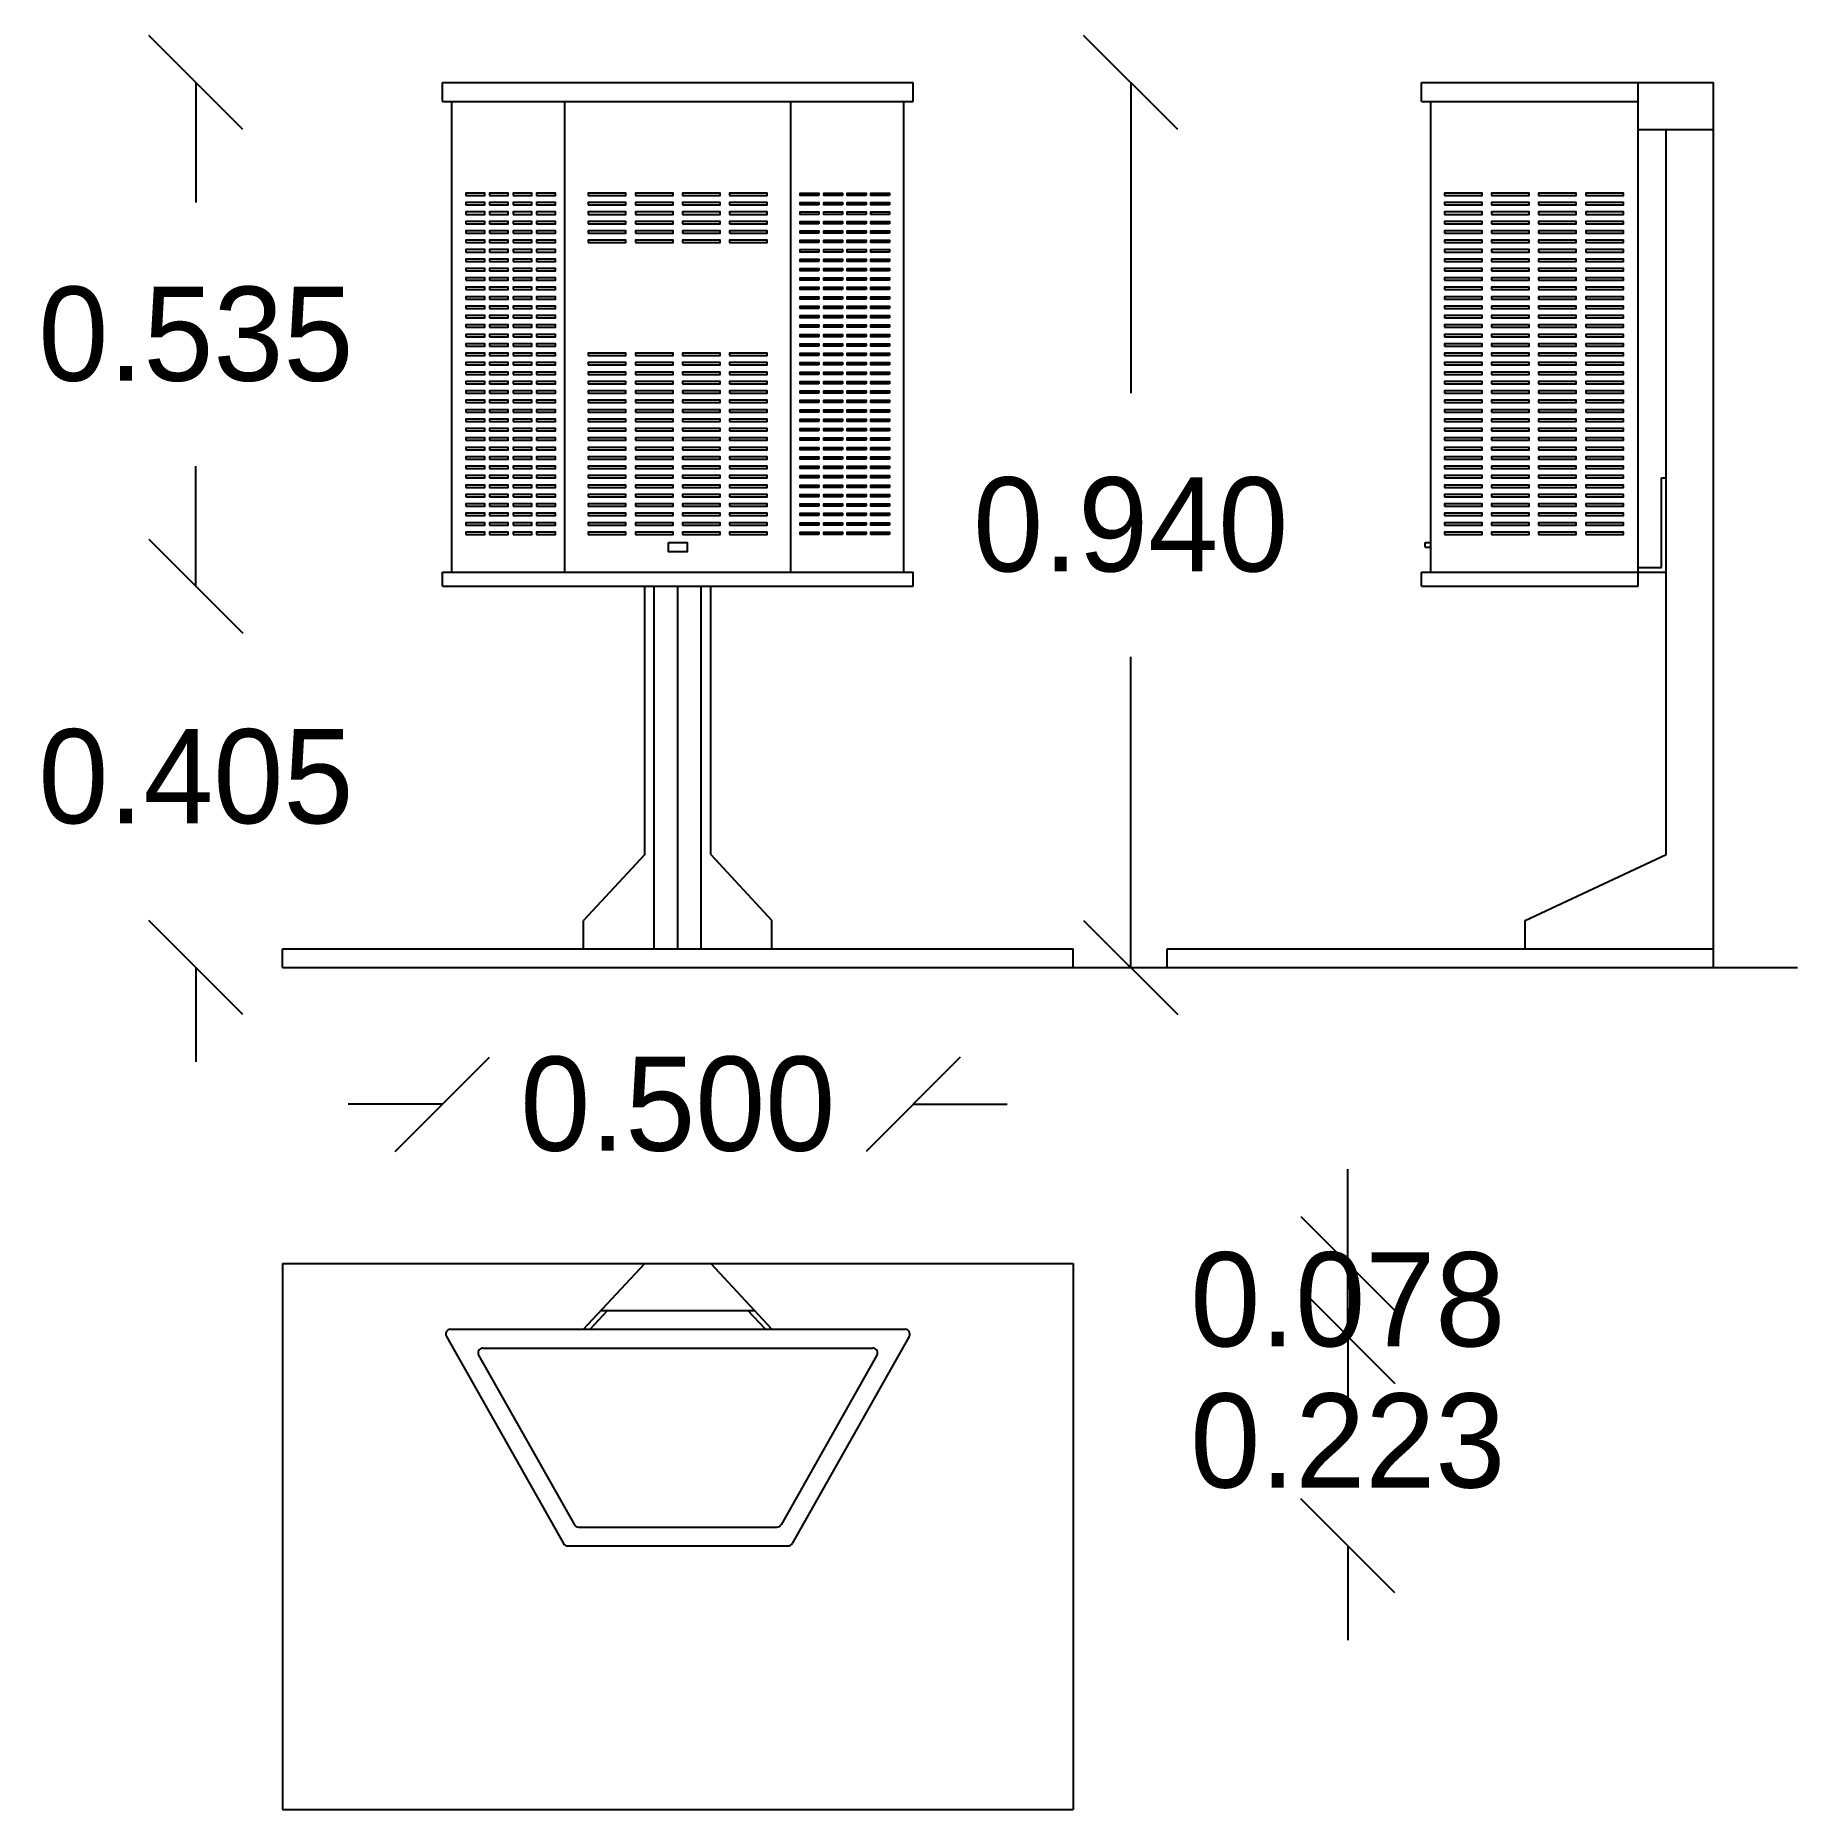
# Model space of a CAD drawing. Extents: x 35.3 to 37.17, y 1.5 to 3.39.
import ezdxf

# ---------------------------------------------------------------- set-up
doc = ezdxf.new("R2010")
doc.units = 0
doc.header["$LTSCALE"] = 0.1
doc.header["$MEASUREMENT"] = 0
doc.layers.get('0').update_dxf_attribs({"linetype": 'CONTINUOUS'})
doc.layers.get('DEFPOINTS').update_dxf_attribs({"linetype": 'CONTINUOUS'})
doc.dimstyles.get("Standard").update_dxf_attribs({"dimtxt": 0.18, "dimasz": 0.18, "dimexe": 0.18, "dimexo": 0.0625, "dimgap": 0.09, "dimtad": 0, "dimtih": 1, "dimtoh": 1, "dimdec": 4, "dimzin": 0, "dimdsep": 46, "dimtxsty": 'Standard', "dimcen": 0.09, "dimadec": 0, "dimazin": 0, "dimtfac": 1, "dimtdec": 4, "dimtofl": 0, "dimtmove": 0, "dimatfit": 3, "dimfxl": 0, "dimtolj": 1, "dimtzin": 0, "dimarcsym": 0})

msp = doc.modelspace()

# ---------------------------------------------------------------- blocks, each defined once
blk = doc.blocks.new('_OBLIQUE')
at = {"color": 0, "linetype": 'ByBlock'}
blk.add_line((-0.5, -0.5), (0.5, 0.5), dxfattribs=at)
blk = doc.blocks.new('*D6')
at = {"color": 0, "linetype": 'ByBlock'}
for p, q in [((36.6946, 2.0035), (36.6946, 2.1035)), ((36.6946, 1.781), (36.6946, 1.681))]:
    blk.add_line(p, q, dxfattribs=at)
at = {"layer": 'DEFPOINTS', "color": 0, "linetype": 'ByBlock'}
for p in [(36.2287, 2.0035), (36.1, 1.781), (36.6946, 1.781)]:
    blk.add_point(p, dxfattribs=at)
at = {"color": 0, "linetype": 'ByBlock', "xscale": 0.1, "yscale": 0.1, "zscale": 0.1}
for p, rotation in [((36.6946, 2.0035), 270), ((36.6946, 1.781), 90)]:
    blk.add_blockref('_OBLIQUE', p, dxfattribs=dict(at, rotation=rotation))
at = {"color": 0, "linetype": 'ByBlock', "insert": (36.6946, 1.8922), "char_height": 0.1, "attachment_point": 5}
blk.add_mtext('\\A1;0.223', dxfattribs=at)
blk = doc.blocks.new('*D2')
at = {"color": 0, "linetype": 'ByBlock'}
for p, q in [((35.4711, 3.3353), (35.4711, 3.2078)), ((35.4711, 2.8003), (35.4711, 2.9278))]:
    blk.add_line(p, q, dxfattribs=at)
at = {"layer": 'DEFPOINTS', "color": 0, "linetype": 'ByBlock'}
for p in [(35.7329, 3.3353), (35.4711, 2.8003), (35.7329, 2.8003)]:
    blk.add_point(p, dxfattribs=at)
at = {"color": 0, "linetype": 'ByBlock', "xscale": 0.1, "yscale": 0.1, "zscale": 0.1}
for p, rotation in [((35.4711, 3.3353), 90), ((35.4711, 2.8003), 270)]:
    blk.add_blockref('_OBLIQUE', p, dxfattribs=dict(at, rotation=rotation))
at = {"color": 0, "linetype": 'ByBlock', "insert": (35.4711, 3.0678), "char_height": 0.1, "attachment_point": 5}
blk.add_mtext('\\A1;0.535', dxfattribs=at)
blk = doc.blocks.new('*D1')
at = {"color": 0, "linetype": 'ByBlock'}
for p, q in [((36.464, 3.3353), (36.464, 3.0053)), ((36.464, 2.3953), (36.464, 2.7253))]:
    blk.add_line(p, q, dxfattribs=at)
at = {"layer": 'DEFPOINTS', "color": 0, "linetype": 'ByBlock'}
for p in [(36.2329, 3.3353), (36.4029, 2.3953), (36.464, 2.3953)]:
    blk.add_point(p, dxfattribs=at)
at = {"color": 0, "linetype": 'ByBlock', "xscale": 0.1, "yscale": 0.1, "zscale": 0.1}
for p, rotation in [((36.464, 3.3353), 90), ((36.464, 2.3953), 270)]:
    blk.add_blockref('_OBLIQUE', p, dxfattribs=dict(at, rotation=rotation))
at = {"color": 0, "linetype": 'ByBlock', "insert": (36.464, 2.8653), "char_height": 0.1, "attachment_point": 5}
blk.add_mtext('\\A1;0.940', dxfattribs=at)
blk = doc.blocks.new('*D4')
at = {"color": 0, "linetype": 'ByBlock'}
for p, q in [((35.7329, 2.25), (35.6329, 2.25)), ((36.2329, 2.25), (36.3329, 2.25))]:
    blk.add_line(p, q, dxfattribs=at)
at = {"layer": 'DEFPOINTS', "color": 0, "linetype": 'ByBlock'}
for p in [(35.7329, 2.8003), (36.2329, 2.8003), (36.2329, 2.25)]:
    blk.add_point(p, dxfattribs=at)
at = {"color": 0, "linetype": 'ByBlock', "xscale": 0.1, "yscale": 0.1, "zscale": 0.1}
blk.add_blockref('_OBLIQUE', (35.7329, 2.25), dxfattribs=at)
at = {"color": 0, "linetype": 'ByBlock', "xscale": 0.1, "yscale": 0.1, "zscale": 0.1, "rotation": 180}
blk.add_blockref('_OBLIQUE', (36.2329, 2.25), dxfattribs=at)
at = {"color": 0, "linetype": 'ByBlock', "insert": (35.9829, 2.25), "char_height": 0.1, "attachment_point": 5}
blk.add_mtext('\\A1;0.500', dxfattribs=at)
blk = doc.blocks.new('*D3')
at = {"color": 0, "linetype": 'ByBlock'}
for p, q in [((35.4711, 2.8003), (35.4711, 2.9003)), ((35.4711, 2.3953), (35.4711, 2.2953))]:
    blk.add_line(p, q, dxfattribs=at)
at = {"layer": 'DEFPOINTS', "color": 0, "linetype": 'ByBlock'}
for p in [(35.7329, 2.8003), (35.4711, 2.3953), (35.5629, 2.3953)]:
    blk.add_point(p, dxfattribs=at)
at = {"color": 0, "linetype": 'ByBlock', "xscale": 0.1, "yscale": 0.1, "zscale": 0.1}
for p, rotation in [((35.4711, 2.8003), 270), ((35.4711, 2.3953), 90)]:
    blk.add_blockref('_OBLIQUE', p, dxfattribs=dict(at, rotation=rotation))
at = {"color": 0, "linetype": 'ByBlock', "insert": (35.4711, 2.5978), "char_height": 0.1, "attachment_point": 5}
blk.add_mtext('\\A1;0.405', dxfattribs=at)
blk = doc.blocks.new('*D5')
at = {"color": 0, "linetype": 'ByBlock'}
for p, q in [((36.6946, 2.081), (36.6946, 2.181)), ((36.6946, 2.0035), (36.6946, 1.9035))]:
    blk.add_line(p, q, dxfattribs=at)
at = {"layer": 'DEFPOINTS', "color": 0, "linetype": 'ByBlock'}
for p in [(36.0179, 2.081), (36.2287, 2.0035), (36.6946, 2.0035)]:
    blk.add_point(p, dxfattribs=at)
at = {"color": 0, "linetype": 'ByBlock', "xscale": 0.1, "yscale": 0.1, "zscale": 0.1}
for p, rotation in [((36.6946, 2.081), 270), ((36.6946, 2.0035), 90)]:
    blk.add_blockref('_OBLIQUE', p, dxfattribs=dict(at, rotation=rotation))
at = {"color": 0, "linetype": 'ByBlock', "insert": (36.6946, 2.0422), "char_height": 0.1, "attachment_point": 5}
blk.add_mtext('\\A1;0.078', dxfattribs=at)

# ---------------------------------------------------------------- dimensions: what is measured, and where the dimension line sits
for base, p1, p2, override, picture, middle in [((35.4711, 2.8003), (35.7329, 3.3353), (35.7329, 2.8003), {"dimtxt": 0.1, "dimasz": 0.1, "dimdec": 3, "dimblk1": 'OBLIQUE', "dimblk2": 'OBLIQUE', "dimsah": 1, "dimse1": 1, "dimse2": 1, "dimtix": 1}, '*D2', (35.4711, 3.0678)), ((36.464, 2.3953), (36.2329, 3.3353), (36.4029, 2.3953), {"dimtxt": 0.1, "dimasz": 0.1, "dimdec": 3, "dimblk1": 'OBLIQUE', "dimblk2": 'OBLIQUE', "dimsah": 1, "dimse1": 1, "dimse2": 1, "dimtix": 1}, '*D1', (36.464, 2.8653)), ((35.4711, 2.3953), (35.7329, 2.8003), (35.5629, 2.3953), {"dimtxt": 0.1, "dimasz": 0.1, "dimdec": 3, "dimblk1": 'OBLIQUE', "dimblk2": 'OBLIQUE', "dimsah": 1, "dimse1": 1, "dimse2": 1, "dimtix": 1, "dimtmove": 1}, '*D3', (35.4711, 2.5978)), ((36.69463, 2.0035), (36.01793, 2.08096), (36.22871, 2.0035), {"dimtxt": 0.1, "dimasz": 0.1, "dimdec": 3, "dimblk1": 'OBLIQUE', "dimblk2": 'OBLIQUE', "dimsah": 1, "dimse1": 1, "dimse2": 1, "dimtix": 1}, '*D5', (36.69463, 2.04223)), ((36.69463, 1.78096), (36.22871, 2.0035), (36.10001, 1.78096), {"dimtxt": 0.1, "dimasz": 0.1, "dimdec": 3, "dimblk1": 'OBLIQUE', "dimblk2": 'OBLIQUE', "dimsah": 1, "dimse1": 1, "dimse2": 1, "dimtix": 1, "dimtmove": 1}, '*D6', (36.69463, 1.89223))]:
    dim = msp.add_linear_dim(base=base, p1=p1, p2=p2, angle=90, dimstyle='Standard', override=override)
    dim.commit()
    dim.dimension.update_dxf_attribs({"geometry": picture, "text_midpoint": middle})
dim = msp.add_linear_dim(base=(36.2329, 2.25), p1=(35.7329, 2.8003), p2=(36.2329, 2.8003), dimstyle='Standard', override={"dimtxt": 0.1, "dimasz": 0.1, "dimdec": 3, "dimblk1": 'OBLIQUE', "dimblk2": 'OBLIQUE', "dimsah": 1, "dimse1": 1, "dimse2": 1, "dimtix": 1})
dim.commit()
dim.dimension.update_dxf_attribs({"geometry": '*D4', "text_midpoint": (35.9829, 2.25)})

# ---------------------------------------------------------------- linework, layer by layer
for p, q in [((35.7329, 3.3353), (36.2329, 3.3353)), ((35.7329, 3.3153), (35.7329, 3.3353)), ((36.2329, 3.3153), (36.2329, 3.3353)), ((36.7729, 3.3153), (36.7729, 3.3353)), ((36.7729, 3.3353), (37.0329, 3.3353)), ((37.0029, 2.8003), (37.0029, 3.3353)), ((37.0329, 3.3353), (37.0829, 3.3353)), ((37.0829, 2.3953), (37.0829, 3.3353)), ((35.7329, 3.3153), (36.2329, 3.3153)), ((35.7429, 2.8153), (35.7429, 3.3153)), ((35.8629, 2.8153), (35.8629, 3.3153)), ((36.1029, 2.8153), (36.1029, 3.3153)), ((36.2229, 2.8153), (36.2229, 3.3153)), ((36.7729, 3.3153), (37.0029, 3.3153)), ((36.7829, 2.8153), (36.7829, 3.3153)), ((37.0029, 3.2853), (37.0829, 3.2853)), ((37.0329, 2.5153), (37.0329, 3.2853)), ((37.0279, 2.9153), (37.0329, 2.9153)), ((37.0279, 2.8203), (37.0279, 2.9153)), ((36.7767, 2.8419), (36.7767, 2.8469)), ((36.7767, 2.8469), (36.7829, 2.8469)), ((36.7767, 2.8419), (36.7829, 2.8419)), ((35.7329, 2.8153), (36.2329, 2.8153)), ((35.7329, 2.8003), (35.7329, 2.8153)), ((36.2329, 2.8003), (36.2329, 2.8153)), ((36.7729, 2.8003), (36.7729, 2.8153)), ((36.7729, 2.8153), (37.0029, 2.8153)), ((37.0029, 2.8203), (37.0279, 2.8203)), ((37.0029, 2.8153), (37.0329, 2.8153)), ((35.7329, 2.8003), (36.2329, 2.8003)), ((35.9479, 2.5153), (35.9479, 2.8003)), ((35.9579, 2.4153), (35.9579, 2.8003)), ((35.9829, 2.4153), (35.9829, 2.8003)), ((36.0079, 2.4153), (36.0079, 2.8003)), ((36.0179, 2.5153), (36.0179, 2.8003)), ((36.7729, 2.8003), (37.0029, 2.8003)), ((35.9479, 2.5153), (35.8829, 2.4453)), ((36.0179, 2.5153), (36.0829, 2.4453)), ((36.8829, 2.4453), (37.0329, 2.5153)), ((35.8829, 2.4153), (35.8829, 2.4453)), ((36.0829, 2.4153), (36.0829, 2.4453)), ((36.8829, 2.4153), (36.8829, 2.4453)), ((35.5629, 2.4153), (36.4029, 2.4153)), ((35.5629, 2.3953), (35.5629, 2.4153)), ((36.4029, 2.3953), (36.4029, 2.4153)), ((36.5029, 2.4153), (37.0829, 2.4153)), ((36.5029, 2.3953), (36.5029, 2.4153)), ((35.5629, 2.3953), (36.4029, 2.3953)), ((36.4029, 2.3953), (37.1723, 2.3953)), ((35.5629, 2.081), (35.5629, 1.501)), ((35.5629, 2.081), (36.4029, 2.081)), ((35.8829, 2.011), (35.9479, 2.081)), ((36.0829, 2.011), (36.0179, 2.081)), ((36.4029, 2.081), (36.4029, 1.501)), ((35.8898, 2.011), (35.9083, 2.031)), ((35.9015, 2.031), (36.0644, 2.031)), ((36.0761, 2.011), (36.0575, 2.031)), ((35.7371, 2.0035), (35.8615, 1.7835)), ((35.7415, 2.011), (36.2244, 2.011)), ((36.2287, 2.0035), (36.1044, 1.7835)), ((35.7714, 1.9835), (35.8732, 1.8035)), ((35.7758, 1.991), (36.1901, 1.991)), ((36.1944, 1.9835), (36.0927, 1.8035)), ((35.8775, 1.801), (36.0883, 1.801)), ((35.8658, 1.781), (36.1, 1.781)), ((35.5629, 1.501), (36.4029, 1.501))]:
    msp.add_line(p, q)
for points in [[(35.7579, 3.2153), (35.7779, 3.2153), (35.7779, 3.2178), (35.7579, 3.2178)], [(35.7579, 3.2053), (35.7779, 3.2053), (35.7779, 3.2078), (35.7579, 3.2078)], [(35.7829, 3.2153), (35.8029, 3.2153), (35.8029, 3.2178), (35.7829, 3.2178)], [(35.7829, 3.2053), (35.8029, 3.2053), (35.8029, 3.2078), (35.7829, 3.2078)], [(35.8079, 3.2153), (35.8279, 3.2153), (35.8279, 3.2178), (35.8079, 3.2178)], [(35.8079, 3.2053), (35.8279, 3.2053), (35.8279, 3.2078), (35.8079, 3.2078)], [(35.8329, 3.2153), (35.8529, 3.2153), (35.8529, 3.2178), (35.8329, 3.2178)], [(35.8329, 3.2053), (35.8529, 3.2053), (35.8529, 3.2078), (35.8329, 3.2078)], [(35.8879, 3.2153), (35.9279, 3.2153), (35.9279, 3.2178), (35.8879, 3.2178)], [(35.8879, 3.2053), (35.9279, 3.2053), (35.9279, 3.2078), (35.8879, 3.2078)], [(35.9379, 3.2153), (35.9779, 3.2153), (35.9779, 3.2178), (35.9379, 3.2178)], [(35.9379, 3.2053), (35.9779, 3.2053), (35.9779, 3.2078), (35.9379, 3.2078)], [(35.9879, 3.2153), (36.0279, 3.2153), (36.0279, 3.2178), (35.9879, 3.2178)], [(35.9879, 3.2053), (36.0279, 3.2053), (36.0279, 3.2078), (35.9879, 3.2078)], [(36.0379, 3.2153), (36.0779, 3.2153), (36.0779, 3.2178), (36.0379, 3.2178)], [(36.0379, 3.2053), (36.0779, 3.2053), (36.0779, 3.2078), (36.0379, 3.2078)], [(36.1329, 3.2153), (36.1129, 3.2153), (36.1129, 3.2178), (36.1329, 3.2178)], [(36.1329, 3.2053), (36.1129, 3.2053), (36.1129, 3.2078), (36.1329, 3.2078)], [(36.1579, 3.2153), (36.1379, 3.2153), (36.1379, 3.2178), (36.1579, 3.2178)], [(36.1579, 3.2053), (36.1379, 3.2053), (36.1379, 3.2078), (36.1579, 3.2078)], [(36.1829, 3.2153), (36.1629, 3.2153), (36.1629, 3.2178), (36.1829, 3.2178)], [(36.1829, 3.2053), (36.1629, 3.2053), (36.1629, 3.2078), (36.1829, 3.2078)], [(36.2079, 3.2153), (36.1879, 3.2153), (36.1879, 3.2178), (36.2079, 3.2178)], [(36.2079, 3.2053), (36.1879, 3.2053), (36.1879, 3.2078), (36.2079, 3.2078)], [(36.7973, 3.2153), (36.8373, 3.2153), (36.8373, 3.2178), (36.7973, 3.2178)], [(36.7973, 3.2053), (36.8373, 3.2053), (36.8373, 3.2078), (36.7973, 3.2078)], [(36.8473, 3.2153), (36.8873, 3.2153), (36.8873, 3.2178), (36.8473, 3.2178)], [(36.8473, 3.2053), (36.8873, 3.2053), (36.8873, 3.2078), (36.8473, 3.2078)], [(36.8973, 3.2153), (36.9373, 3.2153), (36.9373, 3.2178), (36.8973, 3.2178)], [(36.8973, 3.2053), (36.9373, 3.2053), (36.9373, 3.2078), (36.8973, 3.2078)], [(36.9473, 3.2153), (36.9873, 3.2153), (36.9873, 3.2178), (36.9473, 3.2178)], [(36.9473, 3.2053), (36.9873, 3.2053), (36.9873, 3.2078), (36.9473, 3.2078)], [(35.7579, 3.1953), (35.7779, 3.1953), (35.7779, 3.1978), (35.7579, 3.1978)], [(35.7579, 3.1853), (35.7779, 3.1853), (35.7779, 3.1878), (35.7579, 3.1878)], [(35.7829, 3.1953), (35.8029, 3.1953), (35.8029, 3.1978), (35.7829, 3.1978)], [(35.7829, 3.1853), (35.8029, 3.1853), (35.8029, 3.1878), (35.7829, 3.1878)], [(35.8079, 3.1953), (35.8279, 3.1953), (35.8279, 3.1978), (35.8079, 3.1978)], [(35.8079, 3.1853), (35.8279, 3.1853), (35.8279, 3.1878), (35.8079, 3.1878)], [(35.8329, 3.1953), (35.8529, 3.1953), (35.8529, 3.1978), (35.8329, 3.1978)], [(35.8329, 3.1853), (35.8529, 3.1853), (35.8529, 3.1878), (35.8329, 3.1878)], [(35.8879, 3.1953), (35.9279, 3.1953), (35.9279, 3.1978), (35.8879, 3.1978)], [(35.8879, 3.1853), (35.9279, 3.1853), (35.9279, 3.1878), (35.8879, 3.1878)], [(35.9379, 3.1953), (35.9779, 3.1953), (35.9779, 3.1978), (35.9379, 3.1978)], [(35.9379, 3.1853), (35.9779, 3.1853), (35.9779, 3.1878), (35.9379, 3.1878)], [(35.9879, 3.1953), (36.0279, 3.1953), (36.0279, 3.1978), (35.9879, 3.1978)], [(35.9879, 3.1853), (36.0279, 3.1853), (36.0279, 3.1878), (35.9879, 3.1878)], [(36.0379, 3.1953), (36.0779, 3.1953), (36.0779, 3.1978), (36.0379, 3.1978)], [(36.0379, 3.1853), (36.0779, 3.1853), (36.0779, 3.1878), (36.0379, 3.1878)], [(36.1329, 3.1953), (36.1129, 3.1953), (36.1129, 3.1978), (36.1329, 3.1978)], [(36.1329, 3.1853), (36.1129, 3.1853), (36.1129, 3.1878), (36.1329, 3.1878)], [(36.1579, 3.1953), (36.1379, 3.1953), (36.1379, 3.1978), (36.1579, 3.1978)], [(36.1579, 3.1853), (36.1379, 3.1853), (36.1379, 3.1878), (36.1579, 3.1878)], [(36.1829, 3.1953), (36.1629, 3.1953), (36.1629, 3.1978), (36.1829, 3.1978)], [(36.1829, 3.1853), (36.1629, 3.1853), (36.1629, 3.1878), (36.1829, 3.1878)], [(36.2079, 3.1953), (36.1879, 3.1953), (36.1879, 3.1978), (36.2079, 3.1978)], [(36.2079, 3.1853), (36.1879, 3.1853), (36.1879, 3.1878), (36.2079, 3.1878)], [(36.7973, 3.1953), (36.8373, 3.1953), (36.8373, 3.1978), (36.7973, 3.1978)], [(36.7973, 3.1853), (36.8373, 3.1853), (36.8373, 3.1878), (36.7973, 3.1878)], [(36.8473, 3.1953), (36.8873, 3.1953), (36.8873, 3.1978), (36.8473, 3.1978)], [(36.8473, 3.1853), (36.8873, 3.1853), (36.8873, 3.1878), (36.8473, 3.1878)], [(36.8973, 3.1953), (36.9373, 3.1953), (36.9373, 3.1978), (36.8973, 3.1978)], [(36.8973, 3.1853), (36.9373, 3.1853), (36.9373, 3.1878), (36.8973, 3.1878)], [(36.9473, 3.1953), (36.9873, 3.1953), (36.9873, 3.1978), (36.9473, 3.1978)], [(36.9473, 3.1853), (36.9873, 3.1853), (36.9873, 3.1878), (36.9473, 3.1878)], [(35.7579, 3.1753), (35.7779, 3.1753), (35.7779, 3.1778), (35.7579, 3.1778)], [(35.7579, 3.1653), (35.7779, 3.1653), (35.7779, 3.1678), (35.7579, 3.1678)], [(35.7829, 3.1753), (35.8029, 3.1753), (35.8029, 3.1778), (35.7829, 3.1778)], [(35.7829, 3.1653), (35.8029, 3.1653), (35.8029, 3.1678), (35.7829, 3.1678)], [(35.8079, 3.1753), (35.8279, 3.1753), (35.8279, 3.1778), (35.8079, 3.1778)], [(35.8079, 3.1653), (35.8279, 3.1653), (35.8279, 3.1678), (35.8079, 3.1678)], [(35.8329, 3.1753), (35.8529, 3.1753), (35.8529, 3.1778), (35.8329, 3.1778)], [(35.8329, 3.1653), (35.8529, 3.1653), (35.8529, 3.1678), (35.8329, 3.1678)], [(35.8879, 3.1753), (35.9279, 3.1753), (35.9279, 3.1778), (35.8879, 3.1778)], [(35.8879, 3.1653), (35.9279, 3.1653), (35.9279, 3.1678), (35.8879, 3.1678)], [(35.9379, 3.1753), (35.9779, 3.1753), (35.9779, 3.1778), (35.9379, 3.1778)], [(35.9379, 3.1653), (35.9779, 3.1653), (35.9779, 3.1678), (35.9379, 3.1678)], [(35.9879, 3.1753), (36.0279, 3.1753), (36.0279, 3.1778), (35.9879, 3.1778)], [(35.9879, 3.1653), (36.0279, 3.1653), (36.0279, 3.1678), (35.9879, 3.1678)], [(36.0379, 3.1753), (36.0779, 3.1753), (36.0779, 3.1778), (36.0379, 3.1778)], [(36.0379, 3.1653), (36.0779, 3.1653), (36.0779, 3.1678), (36.0379, 3.1678)], [(36.1329, 3.1753), (36.1129, 3.1753), (36.1129, 3.1778), (36.1329, 3.1778)], [(36.1329, 3.1653), (36.1129, 3.1653), (36.1129, 3.1678), (36.1329, 3.1678)], [(36.1579, 3.1753), (36.1379, 3.1753), (36.1379, 3.1778), (36.1579, 3.1778)], [(36.1579, 3.1653), (36.1379, 3.1653), (36.1379, 3.1678), (36.1579, 3.1678)], [(36.1829, 3.1753), (36.1629, 3.1753), (36.1629, 3.1778), (36.1829, 3.1778)], [(36.1829, 3.1653), (36.1629, 3.1653), (36.1629, 3.1678), (36.1829, 3.1678)], [(36.2079, 3.1753), (36.1879, 3.1753), (36.1879, 3.1778), (36.2079, 3.1778)], [(36.2079, 3.1653), (36.1879, 3.1653), (36.1879, 3.1678), (36.2079, 3.1678)], [(36.7973, 3.1753), (36.8373, 3.1753), (36.8373, 3.1778), (36.7973, 3.1778)], [(36.7973, 3.1653), (36.8373, 3.1653), (36.8373, 3.1678), (36.7973, 3.1678)], [(36.8473, 3.1753), (36.8873, 3.1753), (36.8873, 3.1778), (36.8473, 3.1778)], [(36.8473, 3.1653), (36.8873, 3.1653), (36.8873, 3.1678), (36.8473, 3.1678)], [(36.8973, 3.1753), (36.9373, 3.1753), (36.9373, 3.1778), (36.8973, 3.1778)], [(36.8973, 3.1653), (36.9373, 3.1653), (36.9373, 3.1678), (36.8973, 3.1678)], [(36.9473, 3.1753), (36.9873, 3.1753), (36.9873, 3.1778), (36.9473, 3.1778)], [(36.9473, 3.1653), (36.9873, 3.1653), (36.9873, 3.1678), (36.9473, 3.1678)], [(35.7579, 3.1553), (35.7779, 3.1553), (35.7779, 3.1578), (35.7579, 3.1578)], [(35.7579, 3.1453), (35.7779, 3.1453), (35.7779, 3.1478), (35.7579, 3.1478)], [(35.7829, 3.1553), (35.8029, 3.1553), (35.8029, 3.1578), (35.7829, 3.1578)], [(35.7829, 3.1453), (35.8029, 3.1453), (35.8029, 3.1478), (35.7829, 3.1478)], [(35.8079, 3.1553), (35.8279, 3.1553), (35.8279, 3.1578), (35.8079, 3.1578)], [(35.8079, 3.1453), (35.8279, 3.1453), (35.8279, 3.1478), (35.8079, 3.1478)], [(35.8329, 3.1553), (35.8529, 3.1553), (35.8529, 3.1578), (35.8329, 3.1578)], [(35.8329, 3.1453), (35.8529, 3.1453), (35.8529, 3.1478), (35.8329, 3.1478)], [(36.1329, 3.1553), (36.1129, 3.1553), (36.1129, 3.1578), (36.1329, 3.1578)], [(36.1329, 3.1453), (36.1129, 3.1453), (36.1129, 3.1478), (36.1329, 3.1478)], [(36.1579, 3.1553), (36.1379, 3.1553), (36.1379, 3.1578), (36.1579, 3.1578)], [(36.1579, 3.1453), (36.1379, 3.1453), (36.1379, 3.1478), (36.1579, 3.1478)], [(36.1829, 3.1553), (36.1629, 3.1553), (36.1629, 3.1578), (36.1829, 3.1578)], [(36.1829, 3.1453), (36.1629, 3.1453), (36.1629, 3.1478), (36.1829, 3.1478)], [(36.2079, 3.1553), (36.1879, 3.1553), (36.1879, 3.1578), (36.2079, 3.1578)], [(36.2079, 3.1453), (36.1879, 3.1453), (36.1879, 3.1478), (36.2079, 3.1478)], [(36.7973, 3.1553), (36.8373, 3.1553), (36.8373, 3.1578), (36.7973, 3.1578)], [(36.7973, 3.1453), (36.8373, 3.1453), (36.8373, 3.1478), (36.7973, 3.1478)], [(36.8473, 3.1553), (36.8873, 3.1553), (36.8873, 3.1578), (36.8473, 3.1578)], [(36.8473, 3.1453), (36.8873, 3.1453), (36.8873, 3.1478), (36.8473, 3.1478)], [(36.8973, 3.1553), (36.9373, 3.1553), (36.9373, 3.1578), (36.8973, 3.1578)], [(36.8973, 3.1453), (36.9373, 3.1453), (36.9373, 3.1478), (36.8973, 3.1478)], [(36.9473, 3.1553), (36.9873, 3.1553), (36.9873, 3.1578), (36.9473, 3.1578)], [(36.9473, 3.1453), (36.9873, 3.1453), (36.9873, 3.1478), (36.9473, 3.1478)], [(35.7579, 3.1353), (35.7779, 3.1353), (35.7779, 3.1378), (35.7579, 3.1378)], [(35.7829, 3.1353), (35.8029, 3.1353), (35.8029, 3.1378), (35.7829, 3.1378)], [(35.8079, 3.1353), (35.8279, 3.1353), (35.8279, 3.1378), (35.8079, 3.1378)], [(35.8329, 3.1353), (35.8529, 3.1353), (35.8529, 3.1378), (35.8329, 3.1378)], [(36.1329, 3.1353), (36.1129, 3.1353), (36.1129, 3.1378), (36.1329, 3.1378)], [(36.1579, 3.1353), (36.1379, 3.1353), (36.1379, 3.1378), (36.1579, 3.1378)], [(36.1829, 3.1353), (36.1629, 3.1353), (36.1629, 3.1378), (36.1829, 3.1378)], [(36.2079, 3.1353), (36.1879, 3.1353), (36.1879, 3.1378), (36.2079, 3.1378)], [(36.7973, 3.1353), (36.8373, 3.1353), (36.8373, 3.1378), (36.7973, 3.1378)], [(36.8473, 3.1353), (36.8873, 3.1353), (36.8873, 3.1378), (36.8473, 3.1378)], [(36.8973, 3.1353), (36.9373, 3.1353), (36.9373, 3.1378), (36.8973, 3.1378)], [(36.9473, 3.1353), (36.9873, 3.1353), (36.9873, 3.1378), (36.9473, 3.1378)], [(35.7579, 3.1253), (35.7779, 3.1253), (35.7779, 3.1278), (35.7579, 3.1278)], [(35.7579, 3.1153), (35.7779, 3.1153), (35.7779, 3.1178), (35.7579, 3.1178)], [(35.7829, 3.1253), (35.8029, 3.1253), (35.8029, 3.1278), (35.7829, 3.1278)], [(35.7829, 3.1153), (35.8029, 3.1153), (35.8029, 3.1178), (35.7829, 3.1178)], [(35.8079, 3.1253), (35.8279, 3.1253), (35.8279, 3.1278), (35.8079, 3.1278)], [(35.8079, 3.1153), (35.8279, 3.1153), (35.8279, 3.1178), (35.8079, 3.1178)], [(35.8329, 3.1253), (35.8529, 3.1253), (35.8529, 3.1278), (35.8329, 3.1278)], [(35.8329, 3.1153), (35.8529, 3.1153), (35.8529, 3.1178), (35.8329, 3.1178)], [(36.1329, 3.1253), (36.1129, 3.1253), (36.1129, 3.1278), (36.1329, 3.1278)], [(36.1329, 3.1153), (36.1129, 3.1153), (36.1129, 3.1178), (36.1329, 3.1178)], [(36.1579, 3.1253), (36.1379, 3.1253), (36.1379, 3.1278), (36.1579, 3.1278)], [(36.1579, 3.1153), (36.1379, 3.1153), (36.1379, 3.1178), (36.1579, 3.1178)], [(36.1829, 3.1253), (36.1629, 3.1253), (36.1629, 3.1278), (36.1829, 3.1278)], [(36.1829, 3.1153), (36.1629, 3.1153), (36.1629, 3.1178), (36.1829, 3.1178)], [(36.2079, 3.1253), (36.1879, 3.1253), (36.1879, 3.1278), (36.2079, 3.1278)], [(36.2079, 3.1153), (36.1879, 3.1153), (36.1879, 3.1178), (36.2079, 3.1178)], [(36.7973, 3.1253), (36.8373, 3.1253), (36.8373, 3.1278), (36.7973, 3.1278)], [(36.7973, 3.1153), (36.8373, 3.1153), (36.8373, 3.1178), (36.7973, 3.1178)], [(36.8473, 3.1253), (36.8873, 3.1253), (36.8873, 3.1278), (36.8473, 3.1278)], [(36.8473, 3.1153), (36.8873, 3.1153), (36.8873, 3.1178), (36.8473, 3.1178)], [(36.8973, 3.1253), (36.9373, 3.1253), (36.9373, 3.1278), (36.8973, 3.1278)], [(36.8973, 3.1153), (36.9373, 3.1153), (36.9373, 3.1178), (36.8973, 3.1178)], [(36.9473, 3.1253), (36.9873, 3.1253), (36.9873, 3.1278), (36.9473, 3.1278)], [(36.9473, 3.1153), (36.9873, 3.1153), (36.9873, 3.1178), (36.9473, 3.1178)], [(35.7579, 3.1053), (35.7779, 3.1053), (35.7779, 3.1078), (35.7579, 3.1078)], [(35.7579, 3.0953), (35.7779, 3.0953), (35.7779, 3.0978), (35.7579, 3.0978)], [(35.7829, 3.1053), (35.8029, 3.1053), (35.8029, 3.1078), (35.7829, 3.1078)], [(35.7829, 3.0953), (35.8029, 3.0953), (35.8029, 3.0978), (35.7829, 3.0978)], [(35.8079, 3.1053), (35.8279, 3.1053), (35.8279, 3.1078), (35.8079, 3.1078)], [(35.8079, 3.0953), (35.8279, 3.0953), (35.8279, 3.0978), (35.8079, 3.0978)], [(35.8329, 3.1053), (35.8529, 3.1053), (35.8529, 3.1078), (35.8329, 3.1078)], [(35.8329, 3.0953), (35.8529, 3.0953), (35.8529, 3.0978), (35.8329, 3.0978)], [(36.1329, 3.1053), (36.1129, 3.1053), (36.1129, 3.1078), (36.1329, 3.1078)], [(36.1329, 3.0953), (36.1129, 3.0953), (36.1129, 3.0978), (36.1329, 3.0978)], [(36.1579, 3.1053), (36.1379, 3.1053), (36.1379, 3.1078), (36.1579, 3.1078)], [(36.1579, 3.0953), (36.1379, 3.0953), (36.1379, 3.0978), (36.1579, 3.0978)], [(36.1829, 3.1053), (36.1629, 3.1053), (36.1629, 3.1078), (36.1829, 3.1078)], [(36.1829, 3.0953), (36.1629, 3.0953), (36.1629, 3.0978), (36.1829, 3.0978)], [(36.2079, 3.1053), (36.1879, 3.1053), (36.1879, 3.1078), (36.2079, 3.1078)], [(36.2079, 3.0953), (36.1879, 3.0953), (36.1879, 3.0978), (36.2079, 3.0978)], [(36.7973, 3.1053), (36.8373, 3.1053), (36.8373, 3.1078), (36.7973, 3.1078)], [(36.7973, 3.0953), (36.8373, 3.0953), (36.8373, 3.0978), (36.7973, 3.0978)], [(36.8473, 3.1053), (36.8873, 3.1053), (36.8873, 3.1078), (36.8473, 3.1078)], [(36.8473, 3.0953), (36.8873, 3.0953), (36.8873, 3.0978), (36.8473, 3.0978)], [(36.8973, 3.1053), (36.9373, 3.1053), (36.9373, 3.1078), (36.8973, 3.1078)], [(36.8973, 3.0953), (36.9373, 3.0953), (36.9373, 3.0978), (36.8973, 3.0978)], [(36.9473, 3.1053), (36.9873, 3.1053), (36.9873, 3.1078), (36.9473, 3.1078)], [(36.9473, 3.0953), (36.9873, 3.0953), (36.9873, 3.0978), (36.9473, 3.0978)], [(35.7579, 3.0853), (35.7779, 3.0853), (35.7779, 3.0878), (35.7579, 3.0878)], [(35.7579, 3.0753), (35.7779, 3.0753), (35.7779, 3.0778), (35.7579, 3.0778)], [(35.7829, 3.0853), (35.8029, 3.0853), (35.8029, 3.0878), (35.7829, 3.0878)], [(35.7829, 3.0753), (35.8029, 3.0753), (35.8029, 3.0778), (35.7829, 3.0778)], [(35.8079, 3.0853), (35.8279, 3.0853), (35.8279, 3.0878), (35.8079, 3.0878)], [(35.8079, 3.0753), (35.8279, 3.0753), (35.8279, 3.0778), (35.8079, 3.0778)], [(35.8329, 3.0853), (35.8529, 3.0853), (35.8529, 3.0878), (35.8329, 3.0878)], [(35.8329, 3.0753), (35.8529, 3.0753), (35.8529, 3.0778), (35.8329, 3.0778)], [(36.1329, 3.0853), (36.1129, 3.0853), (36.1129, 3.0878), (36.1329, 3.0878)], [(36.1329, 3.0753), (36.1129, 3.0753), (36.1129, 3.0778), (36.1329, 3.0778)], [(36.1579, 3.0853), (36.1379, 3.0853), (36.1379, 3.0878), (36.1579, 3.0878)], [(36.1579, 3.0753), (36.1379, 3.0753), (36.1379, 3.0778), (36.1579, 3.0778)], [(36.1829, 3.0853), (36.1629, 3.0853), (36.1629, 3.0878), (36.1829, 3.0878)], [(36.1829, 3.0753), (36.1629, 3.0753), (36.1629, 3.0778), (36.1829, 3.0778)], [(36.2079, 3.0853), (36.1879, 3.0853), (36.1879, 3.0878), (36.2079, 3.0878)], [(36.2079, 3.0753), (36.1879, 3.0753), (36.1879, 3.0778), (36.2079, 3.0778)], [(36.7973, 3.0853), (36.8373, 3.0853), (36.8373, 3.0878), (36.7973, 3.0878)], [(36.7973, 3.0753), (36.8373, 3.0753), (36.8373, 3.0778), (36.7973, 3.0778)], [(36.8473, 3.0853), (36.8873, 3.0853), (36.8873, 3.0878), (36.8473, 3.0878)], [(36.8473, 3.0753), (36.8873, 3.0753), (36.8873, 3.0778), (36.8473, 3.0778)], [(36.8973, 3.0853), (36.9373, 3.0853), (36.9373, 3.0878), (36.8973, 3.0878)], [(36.8973, 3.0753), (36.9373, 3.0753), (36.9373, 3.0778), (36.8973, 3.0778)], [(36.9473, 3.0853), (36.9873, 3.0853), (36.9873, 3.0878), (36.9473, 3.0878)], [(36.9473, 3.0753), (36.9873, 3.0753), (36.9873, 3.0778), (36.9473, 3.0778)], [(35.7579, 3.0653), (35.7779, 3.0653), (35.7779, 3.0678), (35.7579, 3.0678)], [(35.7579, 3.0553), (35.7779, 3.0553), (35.7779, 3.0578), (35.7579, 3.0578)], [(35.7829, 3.0653), (35.8029, 3.0653), (35.8029, 3.0678), (35.7829, 3.0678)], [(35.7829, 3.0553), (35.8029, 3.0553), (35.8029, 3.0578), (35.7829, 3.0578)], [(35.8079, 3.0653), (35.8279, 3.0653), (35.8279, 3.0678), (35.8079, 3.0678)], [(35.8079, 3.0553), (35.8279, 3.0553), (35.8279, 3.0578), (35.8079, 3.0578)], [(35.8329, 3.0653), (35.8529, 3.0653), (35.8529, 3.0678), (35.8329, 3.0678)], [(35.8329, 3.0553), (35.8529, 3.0553), (35.8529, 3.0578), (35.8329, 3.0578)], [(36.1329, 3.0653), (36.1129, 3.0653), (36.1129, 3.0678), (36.1329, 3.0678)], [(36.1329, 3.0553), (36.1129, 3.0553), (36.1129, 3.0578), (36.1329, 3.0578)], [(36.1579, 3.0653), (36.1379, 3.0653), (36.1379, 3.0678), (36.1579, 3.0678)], [(36.1579, 3.0553), (36.1379, 3.0553), (36.1379, 3.0578), (36.1579, 3.0578)], [(36.1829, 3.0653), (36.1629, 3.0653), (36.1629, 3.0678), (36.1829, 3.0678)], [(36.1829, 3.0553), (36.1629, 3.0553), (36.1629, 3.0578), (36.1829, 3.0578)], [(36.2079, 3.0653), (36.1879, 3.0653), (36.1879, 3.0678), (36.2079, 3.0678)], [(36.2079, 3.0553), (36.1879, 3.0553), (36.1879, 3.0578), (36.2079, 3.0578)], [(36.7973, 3.0653), (36.8373, 3.0653), (36.8373, 3.0678), (36.7973, 3.0678)], [(36.7973, 3.0553), (36.8373, 3.0553), (36.8373, 3.0578), (36.7973, 3.0578)], [(36.8473, 3.0653), (36.8873, 3.0653), (36.8873, 3.0678), (36.8473, 3.0678)], [(36.8473, 3.0553), (36.8873, 3.0553), (36.8873, 3.0578), (36.8473, 3.0578)], [(36.8973, 3.0653), (36.9373, 3.0653), (36.9373, 3.0678), (36.8973, 3.0678)], [(36.8973, 3.0553), (36.9373, 3.0553), (36.9373, 3.0578), (36.8973, 3.0578)], [(36.9473, 3.0653), (36.9873, 3.0653), (36.9873, 3.0678), (36.9473, 3.0678)], [(36.9473, 3.0553), (36.9873, 3.0553), (36.9873, 3.0578), (36.9473, 3.0578)], [(35.7579, 3.0453), (35.7779, 3.0453), (35.7779, 3.0478), (35.7579, 3.0478)], [(35.7579, 3.0353), (35.7779, 3.0353), (35.7779, 3.0378), (35.7579, 3.0378)], [(35.7829, 3.0453), (35.8029, 3.0453), (35.8029, 3.0478), (35.7829, 3.0478)], [(35.7829, 3.0353), (35.8029, 3.0353), (35.8029, 3.0378), (35.7829, 3.0378)], [(35.8079, 3.0453), (35.8279, 3.0453), (35.8279, 3.0478), (35.8079, 3.0478)], [(35.8079, 3.0353), (35.8279, 3.0353), (35.8279, 3.0378), (35.8079, 3.0378)], [(35.8329, 3.0453), (35.8529, 3.0453), (35.8529, 3.0478), (35.8329, 3.0478)], [(35.8329, 3.0353), (35.8529, 3.0353), (35.8529, 3.0378), (35.8329, 3.0378)], [(35.8879, 3.0453), (35.9279, 3.0453), (35.9279, 3.0478), (35.8879, 3.0478)], [(35.8879, 3.0353), (35.9279, 3.0353), (35.9279, 3.0378), (35.8879, 3.0378)], [(35.9379, 3.0453), (35.9779, 3.0453), (35.9779, 3.0478), (35.9379, 3.0478)], [(35.9379, 3.0353), (35.9779, 3.0353), (35.9779, 3.0378), (35.9379, 3.0378)], [(35.9879, 3.0453), (36.0279, 3.0453), (36.0279, 3.0478), (35.9879, 3.0478)], [(35.9879, 3.0353), (36.0279, 3.0353), (36.0279, 3.0378), (35.9879, 3.0378)], [(36.0379, 3.0453), (36.0779, 3.0453), (36.0779, 3.0478), (36.0379, 3.0478)], [(36.0379, 3.0353), (36.0779, 3.0353), (36.0779, 3.0378), (36.0379, 3.0378)], [(36.1329, 3.0453), (36.1129, 3.0453), (36.1129, 3.0478), (36.1329, 3.0478)], [(36.1329, 3.0353), (36.1129, 3.0353), (36.1129, 3.0378), (36.1329, 3.0378)], [(36.1579, 3.0453), (36.1379, 3.0453), (36.1379, 3.0478), (36.1579, 3.0478)], [(36.1579, 3.0353), (36.1379, 3.0353), (36.1379, 3.0378), (36.1579, 3.0378)], [(36.1829, 3.0453), (36.1629, 3.0453), (36.1629, 3.0478), (36.1829, 3.0478)], [(36.1829, 3.0353), (36.1629, 3.0353), (36.1629, 3.0378), (36.1829, 3.0378)], [(36.2079, 3.0453), (36.1879, 3.0453), (36.1879, 3.0478), (36.2079, 3.0478)], [(36.2079, 3.0353), (36.1879, 3.0353), (36.1879, 3.0378), (36.2079, 3.0378)], [(36.7973, 3.0453), (36.8373, 3.0453), (36.8373, 3.0478), (36.7973, 3.0478)], [(36.7973, 3.0453), (36.8373, 3.0453), (36.8373, 3.0478), (36.7973, 3.0478)], [(36.7973, 3.0353), (36.8373, 3.0353), (36.8373, 3.0378), (36.7973, 3.0378)], [(36.8473, 3.0453), (36.8873, 3.0453), (36.8873, 3.0478), (36.8473, 3.0478)], [(36.8473, 3.0453), (36.8873, 3.0453), (36.8873, 3.0478), (36.8473, 3.0478)], [(36.8473, 3.0353), (36.8873, 3.0353), (36.8873, 3.0378), (36.8473, 3.0378)], [(36.8973, 3.0453), (36.9373, 3.0453), (36.9373, 3.0478), (36.8973, 3.0478)], [(36.8973, 3.0453), (36.9373, 3.0453), (36.9373, 3.0478), (36.8973, 3.0478)], [(36.8973, 3.0353), (36.9373, 3.0353), (36.9373, 3.0378), (36.8973, 3.0378)], [(36.9473, 3.0453), (36.9873, 3.0453), (36.9873, 3.0478), (36.9473, 3.0478)], [(36.9473, 3.0453), (36.9873, 3.0453), (36.9873, 3.0478), (36.9473, 3.0478)], [(36.9473, 3.0353), (36.9873, 3.0353), (36.9873, 3.0378), (36.9473, 3.0378)], [(35.7579, 3.0253), (35.7779, 3.0253), (35.7779, 3.0278), (35.7579, 3.0278)], [(35.7579, 3.0153), (35.7779, 3.0153), (35.7779, 3.0178), (35.7579, 3.0178)], [(35.7829, 3.0253), (35.8029, 3.0253), (35.8029, 3.0278), (35.7829, 3.0278)], [(35.7829, 3.0153), (35.8029, 3.0153), (35.8029, 3.0178), (35.7829, 3.0178)], [(35.8079, 3.0253), (35.8279, 3.0253), (35.8279, 3.0278), (35.8079, 3.0278)], [(35.8079, 3.0153), (35.8279, 3.0153), (35.8279, 3.0178), (35.8079, 3.0178)], [(35.8329, 3.0253), (35.8529, 3.0253), (35.8529, 3.0278), (35.8329, 3.0278)], [(35.8329, 3.0153), (35.8529, 3.0153), (35.8529, 3.0178), (35.8329, 3.0178)], [(35.8879, 3.0253), (35.9279, 3.0253), (35.9279, 3.0278), (35.8879, 3.0278)], [(35.8879, 3.0153), (35.9279, 3.0153), (35.9279, 3.0178), (35.8879, 3.0178)], [(35.9379, 3.0253), (35.9779, 3.0253), (35.9779, 3.0278), (35.9379, 3.0278)], [(35.9379, 3.0153), (35.9779, 3.0153), (35.9779, 3.0178), (35.9379, 3.0178)], [(35.9879, 3.0253), (36.0279, 3.0253), (36.0279, 3.0278), (35.9879, 3.0278)], [(35.9879, 3.0153), (36.0279, 3.0153), (36.0279, 3.0178), (35.9879, 3.0178)], [(36.0379, 3.0253), (36.0779, 3.0253), (36.0779, 3.0278), (36.0379, 3.0278)], [(36.0379, 3.0153), (36.0779, 3.0153), (36.0779, 3.0178), (36.0379, 3.0178)], [(36.1329, 3.0253), (36.1129, 3.0253), (36.1129, 3.0278), (36.1329, 3.0278)], [(36.1329, 3.0153), (36.1129, 3.0153), (36.1129, 3.0178), (36.1329, 3.0178)], [(36.1579, 3.0253), (36.1379, 3.0253), (36.1379, 3.0278), (36.1579, 3.0278)], [(36.1579, 3.0153), (36.1379, 3.0153), (36.1379, 3.0178), (36.1579, 3.0178)], [(36.1829, 3.0253), (36.1629, 3.0253), (36.1629, 3.0278), (36.1829, 3.0278)], [(36.1829, 3.0153), (36.1629, 3.0153), (36.1629, 3.0178), (36.1829, 3.0178)], [(36.2079, 3.0253), (36.1879, 3.0253), (36.1879, 3.0278), (36.2079, 3.0278)], [(36.2079, 3.0153), (36.1879, 3.0153), (36.1879, 3.0178), (36.2079, 3.0178)], [(36.7973, 3.0253), (36.8373, 3.0253), (36.8373, 3.0278), (36.7973, 3.0278)], [(36.7973, 3.0153), (36.8373, 3.0153), (36.8373, 3.0178), (36.7973, 3.0178)], [(36.8473, 3.0253), (36.8873, 3.0253), (36.8873, 3.0278), (36.8473, 3.0278)], [(36.8473, 3.0153), (36.8873, 3.0153), (36.8873, 3.0178), (36.8473, 3.0178)], [(36.8973, 3.0253), (36.9373, 3.0253), (36.9373, 3.0278), (36.8973, 3.0278)], [(36.8973, 3.0153), (36.9373, 3.0153), (36.9373, 3.0178), (36.8973, 3.0178)], [(36.9473, 3.0253), (36.9873, 3.0253), (36.9873, 3.0278), (36.9473, 3.0278)], [(36.9473, 3.0153), (36.9873, 3.0153), (36.9873, 3.0178), (36.9473, 3.0178)], [(35.7579, 3.0053), (35.7779, 3.0053), (35.7779, 3.0078), (35.7579, 3.0078)], [(35.7579, 2.9953), (35.7779, 2.9953), (35.7779, 2.9978), (35.7579, 2.9978)], [(35.7829, 3.0053), (35.8029, 3.0053), (35.8029, 3.0078), (35.7829, 3.0078)], [(35.7829, 2.9953), (35.8029, 2.9953), (35.8029, 2.9978), (35.7829, 2.9978)], [(35.8079, 3.0053), (35.8279, 3.0053), (35.8279, 3.0078), (35.8079, 3.0078)], [(35.8079, 2.9953), (35.8279, 2.9953), (35.8279, 2.9978), (35.8079, 2.9978)], [(35.8329, 3.0053), (35.8529, 3.0053), (35.8529, 3.0078), (35.8329, 3.0078)], [(35.8329, 2.9953), (35.8529, 2.9953), (35.8529, 2.9978), (35.8329, 2.9978)], [(35.8879, 3.0053), (35.9279, 3.0053), (35.9279, 3.0078), (35.8879, 3.0078)], [(35.8879, 2.9953), (35.9279, 2.9953), (35.9279, 2.9978), (35.8879, 2.9978)], [(35.9379, 3.0053), (35.9779, 3.0053), (35.9779, 3.0078), (35.9379, 3.0078)], [(35.9379, 2.9953), (35.9779, 2.9953), (35.9779, 2.9978), (35.9379, 2.9978)], [(35.9879, 3.0053), (36.0279, 3.0053), (36.0279, 3.0078), (35.9879, 3.0078)], [(35.9879, 2.9953), (36.0279, 2.9953), (36.0279, 2.9978), (35.9879, 2.9978)], [(36.0379, 3.0053), (36.0779, 3.0053), (36.0779, 3.0078), (36.0379, 3.0078)], [(36.0379, 2.9953), (36.0779, 2.9953), (36.0779, 2.9978), (36.0379, 2.9978)], [(36.1329, 3.0053), (36.1129, 3.0053), (36.1129, 3.0078), (36.1329, 3.0078)], [(36.1329, 2.9953), (36.1129, 2.9953), (36.1129, 2.9978), (36.1329, 2.9978)], [(36.1579, 3.0053), (36.1379, 3.0053), (36.1379, 3.0078), (36.1579, 3.0078)], [(36.1579, 2.9953), (36.1379, 2.9953), (36.1379, 2.9978), (36.1579, 2.9978)], [(36.1829, 3.0053), (36.1629, 3.0053), (36.1629, 3.0078), (36.1829, 3.0078)], [(36.1829, 2.9953), (36.1629, 2.9953), (36.1629, 2.9978), (36.1829, 2.9978)], [(36.2079, 3.0053), (36.1879, 3.0053), (36.1879, 3.0078), (36.2079, 3.0078)], [(36.2079, 2.9953), (36.1879, 2.9953), (36.1879, 2.9978), (36.2079, 2.9978)], [(36.7973, 3.0053), (36.8373, 3.0053), (36.8373, 3.0078), (36.7973, 3.0078)], [(36.7973, 2.9953), (36.8373, 2.9953), (36.8373, 2.9978), (36.7973, 2.9978)], [(36.8473, 3.0053), (36.8873, 3.0053), (36.8873, 3.0078), (36.8473, 3.0078)], [(36.8473, 2.9953), (36.8873, 2.9953), (36.8873, 2.9978), (36.8473, 2.9978)], [(36.8973, 3.0053), (36.9373, 3.0053), (36.9373, 3.0078), (36.8973, 3.0078)], [(36.8973, 2.9953), (36.9373, 2.9953), (36.9373, 2.9978), (36.8973, 2.9978)], [(36.9473, 3.0053), (36.9873, 3.0053), (36.9873, 3.0078), (36.9473, 3.0078)], [(36.9473, 2.9953), (36.9873, 2.9953), (36.9873, 2.9978), (36.9473, 2.9978)], [(35.7579, 2.9853), (35.7779, 2.9853), (35.7779, 2.9878), (35.7579, 2.9878)], [(35.7579, 2.9753), (35.7779, 2.9753), (35.7779, 2.9778), (35.7579, 2.9778)], [(35.7829, 2.9853), (35.8029, 2.9853), (35.8029, 2.9878), (35.7829, 2.9878)], [(35.7829, 2.9753), (35.8029, 2.9753), (35.8029, 2.9778), (35.7829, 2.9778)], [(35.8079, 2.9853), (35.8279, 2.9853), (35.8279, 2.9878), (35.8079, 2.9878)], [(35.8079, 2.9753), (35.8279, 2.9753), (35.8279, 2.9778), (35.8079, 2.9778)], [(35.8329, 2.9853), (35.8529, 2.9853), (35.8529, 2.9878), (35.8329, 2.9878)], [(35.8329, 2.9753), (35.8529, 2.9753), (35.8529, 2.9778), (35.8329, 2.9778)], [(35.8879, 2.9853), (35.9279, 2.9853), (35.9279, 2.9878), (35.8879, 2.9878)], [(35.8879, 2.9753), (35.9279, 2.9753), (35.9279, 2.9778), (35.8879, 2.9778)], [(35.9379, 2.9853), (35.9779, 2.9853), (35.9779, 2.9878), (35.9379, 2.9878)], [(35.9379, 2.9753), (35.9779, 2.9753), (35.9779, 2.9778), (35.9379, 2.9778)], [(35.9879, 2.9853), (36.0279, 2.9853), (36.0279, 2.9878), (35.9879, 2.9878)], [(35.9879, 2.9753), (36.0279, 2.9753), (36.0279, 2.9778), (35.9879, 2.9778)], [(36.0379, 2.9853), (36.0779, 2.9853), (36.0779, 2.9878), (36.0379, 2.9878)], [(36.0379, 2.9753), (36.0779, 2.9753), (36.0779, 2.9778), (36.0379, 2.9778)], [(36.1329, 2.9853), (36.1129, 2.9853), (36.1129, 2.9878), (36.1329, 2.9878)], [(36.1329, 2.9753), (36.1129, 2.9753), (36.1129, 2.9778), (36.1329, 2.9778)], [(36.1579, 2.9853), (36.1379, 2.9853), (36.1379, 2.9878), (36.1579, 2.9878)], [(36.1579, 2.9753), (36.1379, 2.9753), (36.1379, 2.9778), (36.1579, 2.9778)], [(36.1829, 2.9853), (36.1629, 2.9853), (36.1629, 2.9878), (36.1829, 2.9878)], [(36.1829, 2.9753), (36.1629, 2.9753), (36.1629, 2.9778), (36.1829, 2.9778)], [(36.2079, 2.9853), (36.1879, 2.9853), (36.1879, 2.9878), (36.2079, 2.9878)], [(36.2079, 2.9753), (36.1879, 2.9753), (36.1879, 2.9778), (36.2079, 2.9778)], [(36.7973, 2.9853), (36.8373, 2.9853), (36.8373, 2.9878), (36.7973, 2.9878)], [(36.7973, 2.9753), (36.8373, 2.9753), (36.8373, 2.9778), (36.7973, 2.9778)], [(36.8473, 2.9853), (36.8873, 2.9853), (36.8873, 2.9878), (36.8473, 2.9878)], [(36.8473, 2.9753), (36.8873, 2.9753), (36.8873, 2.9778), (36.8473, 2.9778)], [(36.8973, 2.9853), (36.9373, 2.9853), (36.9373, 2.9878), (36.8973, 2.9878)], [(36.8973, 2.9753), (36.9373, 2.9753), (36.9373, 2.9778), (36.8973, 2.9778)], [(36.9473, 2.9853), (36.9873, 2.9853), (36.9873, 2.9878), (36.9473, 2.9878)], [(36.9473, 2.9753), (36.9873, 2.9753), (36.9873, 2.9778), (36.9473, 2.9778)], [(35.7579, 2.9653), (35.7779, 2.9653), (35.7779, 2.9678), (35.7579, 2.9678)], [(35.7829, 2.9653), (35.8029, 2.9653), (35.8029, 2.9678), (35.7829, 2.9678)], [(35.8079, 2.9653), (35.8279, 2.9653), (35.8279, 2.9678), (35.8079, 2.9678)], [(35.8329, 2.9653), (35.8529, 2.9653), (35.8529, 2.9678), (35.8329, 2.9678)], [(35.8879, 2.9653), (35.9279, 2.9653), (35.9279, 2.9678), (35.8879, 2.9678)], [(35.9379, 2.9653), (35.9779, 2.9653), (35.9779, 2.9678), (35.9379, 2.9678)], [(35.9879, 2.9653), (36.0279, 2.9653), (36.0279, 2.9678), (35.9879, 2.9678)], [(36.0379, 2.9653), (36.0779, 2.9653), (36.0779, 2.9678), (36.0379, 2.9678)], [(36.1329, 2.9653), (36.1129, 2.9653), (36.1129, 2.9678), (36.1329, 2.9678)], [(36.1579, 2.9653), (36.1379, 2.9653), (36.1379, 2.9678), (36.1579, 2.9678)], [(36.1829, 2.9653), (36.1629, 2.9653), (36.1629, 2.9678), (36.1829, 2.9678)], [(36.2079, 2.9653), (36.1879, 2.9653), (36.1879, 2.9678), (36.2079, 2.9678)], [(36.7973, 2.9653), (36.8373, 2.9653), (36.8373, 2.9678), (36.7973, 2.9678)], [(36.8473, 2.9653), (36.8873, 2.9653), (36.8873, 2.9678), (36.8473, 2.9678)], [(36.8973, 2.9653), (36.9373, 2.9653), (36.9373, 2.9678), (36.8973, 2.9678)], [(36.9473, 2.9653), (36.9873, 2.9653), (36.9873, 2.9678), (36.9473, 2.9678)], [(35.7579, 2.9553), (35.7779, 2.9553), (35.7779, 2.9578), (35.7579, 2.9578)], [(35.7579, 2.9453), (35.7779, 2.9453), (35.7779, 2.9478), (35.7579, 2.9478)], [(35.7829, 2.9553), (35.8029, 2.9553), (35.8029, 2.9578), (35.7829, 2.9578)], [(35.7829, 2.9453), (35.8029, 2.9453), (35.8029, 2.9478), (35.7829, 2.9478)], [(35.8079, 2.9553), (35.8279, 2.9553), (35.8279, 2.9578), (35.8079, 2.9578)], [(35.8079, 2.9453), (35.8279, 2.9453), (35.8279, 2.9478), (35.8079, 2.9478)], [(35.8329, 2.9553), (35.8529, 2.9553), (35.8529, 2.9578), (35.8329, 2.9578)], [(35.8329, 2.9453), (35.8529, 2.9453), (35.8529, 2.9478), (35.8329, 2.9478)], [(35.8879, 2.9553), (35.9279, 2.9553), (35.9279, 2.9578), (35.8879, 2.9578)], [(35.8879, 2.9453), (35.9279, 2.9453), (35.9279, 2.9478), (35.8879, 2.9478)], [(35.9379, 2.9553), (35.9779, 2.9553), (35.9779, 2.9578), (35.9379, 2.9578)], [(35.9379, 2.9453), (35.9779, 2.9453), (35.9779, 2.9478), (35.9379, 2.9478)], [(35.9879, 2.9553), (36.0279, 2.9553), (36.0279, 2.9578), (35.9879, 2.9578)], [(35.9879, 2.9453), (36.0279, 2.9453), (36.0279, 2.9478), (35.9879, 2.9478)], [(36.0379, 2.9553), (36.0779, 2.9553), (36.0779, 2.9578), (36.0379, 2.9578)], [(36.0379, 2.9453), (36.0779, 2.9453), (36.0779, 2.9478), (36.0379, 2.9478)], [(36.1329, 2.9553), (36.1129, 2.9553), (36.1129, 2.9578), (36.1329, 2.9578)], [(36.1329, 2.9453), (36.1129, 2.9453), (36.1129, 2.9478), (36.1329, 2.9478)], [(36.1579, 2.9553), (36.1379, 2.9553), (36.1379, 2.9578), (36.1579, 2.9578)], [(36.1579, 2.9453), (36.1379, 2.9453), (36.1379, 2.9478), (36.1579, 2.9478)], [(36.1829, 2.9553), (36.1629, 2.9553), (36.1629, 2.9578), (36.1829, 2.9578)], [(36.1829, 2.9453), (36.1629, 2.9453), (36.1629, 2.9478), (36.1829, 2.9478)], [(36.2079, 2.9553), (36.1879, 2.9553), (36.1879, 2.9578), (36.2079, 2.9578)], [(36.2079, 2.9453), (36.1879, 2.9453), (36.1879, 2.9478), (36.2079, 2.9478)], [(36.7973, 2.9553), (36.8373, 2.9553), (36.8373, 2.9578), (36.7973, 2.9578)], [(36.7973, 2.9453), (36.8373, 2.9453), (36.8373, 2.9478), (36.7973, 2.9478)], [(36.8473, 2.9553), (36.8873, 2.9553), (36.8873, 2.9578), (36.8473, 2.9578)], [(36.8473, 2.9453), (36.8873, 2.9453), (36.8873, 2.9478), (36.8473, 2.9478)], [(36.8973, 2.9553), (36.9373, 2.9553), (36.9373, 2.9578), (36.8973, 2.9578)], [(36.8973, 2.9453), (36.9373, 2.9453), (36.9373, 2.9478), (36.8973, 2.9478)], [(36.9473, 2.9553), (36.9873, 2.9553), (36.9873, 2.9578), (36.9473, 2.9578)], [(36.9473, 2.9453), (36.9873, 2.9453), (36.9873, 2.9478), (36.9473, 2.9478)], [(35.7579, 2.9353), (35.7779, 2.9353), (35.7779, 2.9378), (35.7579, 2.9378)], [(35.7579, 2.9253), (35.7779, 2.9253), (35.7779, 2.9278), (35.7579, 2.9278)], [(35.7829, 2.9353), (35.8029, 2.9353), (35.8029, 2.9378), (35.7829, 2.9378)], [(35.7829, 2.9253), (35.8029, 2.9253), (35.8029, 2.9278), (35.7829, 2.9278)], [(35.8079, 2.9353), (35.8279, 2.9353), (35.8279, 2.9378), (35.8079, 2.9378)], [(35.8079, 2.9253), (35.8279, 2.9253), (35.8279, 2.9278), (35.8079, 2.9278)], [(35.8329, 2.9353), (35.8529, 2.9353), (35.8529, 2.9378), (35.8329, 2.9378)], [(35.8329, 2.9253), (35.8529, 2.9253), (35.8529, 2.9278), (35.8329, 2.9278)], [(35.8879, 2.9353), (35.9279, 2.9353), (35.9279, 2.9378), (35.8879, 2.9378)], [(35.8879, 2.9253), (35.9279, 2.9253), (35.9279, 2.9278), (35.8879, 2.9278)], [(35.9379, 2.9353), (35.9779, 2.9353), (35.9779, 2.9378), (35.9379, 2.9378)], [(35.9379, 2.9253), (35.9779, 2.9253), (35.9779, 2.9278), (35.9379, 2.9278)], [(35.9879, 2.9353), (36.0279, 2.9353), (36.0279, 2.9378), (35.9879, 2.9378)], [(35.9879, 2.9253), (36.0279, 2.9253), (36.0279, 2.9278), (35.9879, 2.9278)], [(36.0379, 2.9353), (36.0779, 2.9353), (36.0779, 2.9378), (36.0379, 2.9378)], [(36.0379, 2.9253), (36.0779, 2.9253), (36.0779, 2.9278), (36.0379, 2.9278)], [(36.1329, 2.9353), (36.1129, 2.9353), (36.1129, 2.9378), (36.1329, 2.9378)], [(36.1329, 2.9253), (36.1129, 2.9253), (36.1129, 2.9278), (36.1329, 2.9278)], [(36.1579, 2.9353), (36.1379, 2.9353), (36.1379, 2.9378), (36.1579, 2.9378)], [(36.1579, 2.9253), (36.1379, 2.9253), (36.1379, 2.9278), (36.1579, 2.9278)], [(36.1829, 2.9353), (36.1629, 2.9353), (36.1629, 2.9378), (36.1829, 2.9378)], [(36.1829, 2.9253), (36.1629, 2.9253), (36.1629, 2.9278), (36.1829, 2.9278)], [(36.2079, 2.9353), (36.1879, 2.9353), (36.1879, 2.9378), (36.2079, 2.9378)], [(36.2079, 2.9253), (36.1879, 2.9253), (36.1879, 2.9278), (36.2079, 2.9278)], [(36.7973, 2.9353), (36.8373, 2.9353), (36.8373, 2.9378), (36.7973, 2.9378)], [(36.7973, 2.9253), (36.8373, 2.9253), (36.8373, 2.9278), (36.7973, 2.9278)], [(36.8473, 2.9353), (36.8873, 2.9353), (36.8873, 2.9378), (36.8473, 2.9378)], [(36.8473, 2.9253), (36.8873, 2.9253), (36.8873, 2.9278), (36.8473, 2.9278)], [(36.8973, 2.9353), (36.9373, 2.9353), (36.9373, 2.9378), (36.8973, 2.9378)], [(36.8973, 2.9253), (36.9373, 2.9253), (36.9373, 2.9278), (36.8973, 2.9278)], [(36.9473, 2.9353), (36.9873, 2.9353), (36.9873, 2.9378), (36.9473, 2.9378)], [(36.9473, 2.9253), (36.9873, 2.9253), (36.9873, 2.9278), (36.9473, 2.9278)], [(35.7579, 2.9153), (35.7779, 2.9153), (35.7779, 2.9178), (35.7579, 2.9178)], [(35.7579, 2.9053), (35.7779, 2.9053), (35.7779, 2.9078), (35.7579, 2.9078)], [(35.7829, 2.9153), (35.8029, 2.9153), (35.8029, 2.9178), (35.7829, 2.9178)], [(35.7829, 2.9053), (35.8029, 2.9053), (35.8029, 2.9078), (35.7829, 2.9078)], [(35.8079, 2.9153), (35.8279, 2.9153), (35.8279, 2.9178), (35.8079, 2.9178)], [(35.8079, 2.9053), (35.8279, 2.9053), (35.8279, 2.9078), (35.8079, 2.9078)], [(35.8329, 2.9153), (35.8529, 2.9153), (35.8529, 2.9178), (35.8329, 2.9178)], [(35.8329, 2.9053), (35.8529, 2.9053), (35.8529, 2.9078), (35.8329, 2.9078)], [(35.8879, 2.9153), (35.9279, 2.9153), (35.9279, 2.9178), (35.8879, 2.9178)], [(35.8879, 2.9053), (35.9279, 2.9053), (35.9279, 2.9078), (35.8879, 2.9078)], [(35.9379, 2.9153), (35.9779, 2.9153), (35.9779, 2.9178), (35.9379, 2.9178)], [(35.9379, 2.9053), (35.9779, 2.9053), (35.9779, 2.9078), (35.9379, 2.9078)], [(35.9879, 2.9153), (36.0279, 2.9153), (36.0279, 2.9178), (35.9879, 2.9178)], [(35.9879, 2.9053), (36.0279, 2.9053), (36.0279, 2.9078), (35.9879, 2.9078)], [(36.0379, 2.9153), (36.0779, 2.9153), (36.0779, 2.9178), (36.0379, 2.9178)], [(36.0379, 2.9053), (36.0779, 2.9053), (36.0779, 2.9078), (36.0379, 2.9078)], [(36.1329, 2.9153), (36.1129, 2.9153), (36.1129, 2.9178), (36.1329, 2.9178)], [(36.1329, 2.9053), (36.1129, 2.9053), (36.1129, 2.9078), (36.1329, 2.9078)], [(36.1579, 2.9153), (36.1379, 2.9153), (36.1379, 2.9178), (36.1579, 2.9178)], [(36.1579, 2.9053), (36.1379, 2.9053), (36.1379, 2.9078), (36.1579, 2.9078)], [(36.1829, 2.9153), (36.1629, 2.9153), (36.1629, 2.9178), (36.1829, 2.9178)], [(36.1829, 2.9053), (36.1629, 2.9053), (36.1629, 2.9078), (36.1829, 2.9078)], [(36.2079, 2.9153), (36.1879, 2.9153), (36.1879, 2.9178), (36.2079, 2.9178)], [(36.2079, 2.9053), (36.1879, 2.9053), (36.1879, 2.9078), (36.2079, 2.9078)], [(36.7973, 2.9153), (36.8373, 2.9153), (36.8373, 2.9178), (36.7973, 2.9178)], [(36.7973, 2.9053), (36.8373, 2.9053), (36.8373, 2.9078), (36.7973, 2.9078)], [(36.8473, 2.9153), (36.8873, 2.9153), (36.8873, 2.9178), (36.8473, 2.9178)], [(36.8473, 2.9053), (36.8873, 2.9053), (36.8873, 2.9078), (36.8473, 2.9078)], [(36.8973, 2.9153), (36.9373, 2.9153), (36.9373, 2.9178), (36.8973, 2.9178)], [(36.8973, 2.9053), (36.9373, 2.9053), (36.9373, 2.9078), (36.8973, 2.9078)], [(36.9473, 2.9153), (36.9873, 2.9153), (36.9873, 2.9178), (36.9473, 2.9178)], [(36.9473, 2.9053), (36.9873, 2.9053), (36.9873, 2.9078), (36.9473, 2.9078)], [(35.7579, 2.8953), (35.7779, 2.8953), (35.7779, 2.8978), (35.7579, 2.8978)], [(35.7579, 2.8853), (35.7779, 2.8853), (35.7779, 2.8878), (35.7579, 2.8878)], [(35.7829, 2.8953), (35.8029, 2.8953), (35.8029, 2.8978), (35.7829, 2.8978)], [(35.7829, 2.8853), (35.8029, 2.8853), (35.8029, 2.8878), (35.7829, 2.8878)], [(35.8079, 2.8953), (35.8279, 2.8953), (35.8279, 2.8978), (35.8079, 2.8978)], [(35.8079, 2.8853), (35.8279, 2.8853), (35.8279, 2.8878), (35.8079, 2.8878)], [(35.8329, 2.8953), (35.8529, 2.8953), (35.8529, 2.8978), (35.8329, 2.8978)], [(35.8329, 2.8853), (35.8529, 2.8853), (35.8529, 2.8878), (35.8329, 2.8878)], [(35.8879, 2.8953), (35.9279, 2.8953), (35.9279, 2.8978), (35.8879, 2.8978)], [(35.8879, 2.8853), (35.9279, 2.8853), (35.9279, 2.8878), (35.8879, 2.8878)], [(35.9379, 2.8953), (35.9779, 2.8953), (35.9779, 2.8978), (35.9379, 2.8978)], [(35.9379, 2.8853), (35.9779, 2.8853), (35.9779, 2.8878), (35.9379, 2.8878)], [(35.9879, 2.8953), (36.0279, 2.8953), (36.0279, 2.8978), (35.9879, 2.8978)], [(35.9879, 2.8853), (36.0279, 2.8853), (36.0279, 2.8878), (35.9879, 2.8878)], [(36.0379, 2.8953), (36.0779, 2.8953), (36.0779, 2.8978), (36.0379, 2.8978)], [(36.0379, 2.8853), (36.0779, 2.8853), (36.0779, 2.8878), (36.0379, 2.8878)], [(36.1329, 2.8953), (36.1129, 2.8953), (36.1129, 2.8978), (36.1329, 2.8978)], [(36.1329, 2.8853), (36.1129, 2.8853), (36.1129, 2.8878), (36.1329, 2.8878)], [(36.1579, 2.8953), (36.1379, 2.8953), (36.1379, 2.8978), (36.1579, 2.8978)], [(36.1579, 2.8853), (36.1379, 2.8853), (36.1379, 2.8878), (36.1579, 2.8878)], [(36.1829, 2.8953), (36.1629, 2.8953), (36.1629, 2.8978), (36.1829, 2.8978)], [(36.1829, 2.8853), (36.1629, 2.8853), (36.1629, 2.8878), (36.1829, 2.8878)], [(36.2079, 2.8953), (36.1879, 2.8953), (36.1879, 2.8978), (36.2079, 2.8978)], [(36.2079, 2.8853), (36.1879, 2.8853), (36.1879, 2.8878), (36.2079, 2.8878)], [(36.7973, 2.8953), (36.8373, 2.8953), (36.8373, 2.8978), (36.7973, 2.8978)], [(36.7973, 2.8853), (36.8373, 2.8853), (36.8373, 2.8878), (36.7973, 2.8878)], [(36.8473, 2.8953), (36.8873, 2.8953), (36.8873, 2.8978), (36.8473, 2.8978)], [(36.8473, 2.8853), (36.8873, 2.8853), (36.8873, 2.8878), (36.8473, 2.8878)], [(36.8973, 2.8953), (36.9373, 2.8953), (36.9373, 2.8978), (36.8973, 2.8978)], [(36.8973, 2.8853), (36.9373, 2.8853), (36.9373, 2.8878), (36.8973, 2.8878)], [(36.9473, 2.8953), (36.9873, 2.8953), (36.9873, 2.8978), (36.9473, 2.8978)], [(36.9473, 2.8853), (36.9873, 2.8853), (36.9873, 2.8878), (36.9473, 2.8878)], [(35.7579, 2.8753), (35.7779, 2.8753), (35.7779, 2.8778), (35.7579, 2.8778)], [(35.7579, 2.8653), (35.7779, 2.8653), (35.7779, 2.8678), (35.7579, 2.8678)], [(35.7829, 2.8753), (35.8029, 2.8753), (35.8029, 2.8778), (35.7829, 2.8778)], [(35.7829, 2.8653), (35.8029, 2.8653), (35.8029, 2.8678), (35.7829, 2.8678)], [(35.8079, 2.8753), (35.8279, 2.8753), (35.8279, 2.8778), (35.8079, 2.8778)], [(35.8079, 2.8653), (35.8279, 2.8653), (35.8279, 2.8678), (35.8079, 2.8678)], [(35.8329, 2.8753), (35.8529, 2.8753), (35.8529, 2.8778), (35.8329, 2.8778)], [(35.8329, 2.8653), (35.8529, 2.8653), (35.8529, 2.8678), (35.8329, 2.8678)], [(35.8879, 2.8753), (35.9279, 2.8753), (35.9279, 2.8778), (35.8879, 2.8778)], [(35.8879, 2.8653), (35.9279, 2.8653), (35.9279, 2.8678), (35.8879, 2.8678)], [(35.9379, 2.8753), (35.9779, 2.8753), (35.9779, 2.8778), (35.9379, 2.8778)], [(35.9379, 2.8653), (35.9779, 2.8653), (35.9779, 2.8678), (35.9379, 2.8678)], [(35.9879, 2.8753), (36.0279, 2.8753), (36.0279, 2.8778), (35.9879, 2.8778)], [(35.9879, 2.8653), (36.0279, 2.8653), (36.0279, 2.8678), (35.9879, 2.8678)], [(36.0379, 2.8753), (36.0779, 2.8753), (36.0779, 2.8778), (36.0379, 2.8778)], [(36.0379, 2.8653), (36.0779, 2.8653), (36.0779, 2.8678), (36.0379, 2.8678)], [(36.1329, 2.8753), (36.1129, 2.8753), (36.1129, 2.8778), (36.1329, 2.8778)], [(36.1329, 2.8653), (36.1129, 2.8653), (36.1129, 2.8678), (36.1329, 2.8678)], [(36.1579, 2.8753), (36.1379, 2.8753), (36.1379, 2.8778), (36.1579, 2.8778)], [(36.1579, 2.8653), (36.1379, 2.8653), (36.1379, 2.8678), (36.1579, 2.8678)], [(36.1829, 2.8753), (36.1629, 2.8753), (36.1629, 2.8778), (36.1829, 2.8778)], [(36.1829, 2.8653), (36.1629, 2.8653), (36.1629, 2.8678), (36.1829, 2.8678)], [(36.2079, 2.8753), (36.1879, 2.8753), (36.1879, 2.8778), (36.2079, 2.8778)], [(36.2079, 2.8653), (36.1879, 2.8653), (36.1879, 2.8678), (36.2079, 2.8678)], [(36.7973, 2.8753), (36.8373, 2.8753), (36.8373, 2.8778), (36.7973, 2.8778)], [(36.7973, 2.8653), (36.8373, 2.8653), (36.8373, 2.8678), (36.7973, 2.8678)], [(36.8473, 2.8753), (36.8873, 2.8753), (36.8873, 2.8778), (36.8473, 2.8778)], [(36.8473, 2.8653), (36.8873, 2.8653), (36.8873, 2.8678), (36.8473, 2.8678)], [(36.8973, 2.8753), (36.9373, 2.8753), (36.9373, 2.8778), (36.8973, 2.8778)], [(36.8973, 2.8653), (36.9373, 2.8653), (36.9373, 2.8678), (36.8973, 2.8678)], [(36.9473, 2.8753), (36.9873, 2.8753), (36.9873, 2.8778), (36.9473, 2.8778)], [(36.9473, 2.8653), (36.9873, 2.8653), (36.9873, 2.8678), (36.9473, 2.8678)], [(35.7579, 2.8553), (35.7779, 2.8553), (35.7779, 2.8578), (35.7579, 2.8578)], [(35.7829, 2.8553), (35.8029, 2.8553), (35.8029, 2.8578), (35.7829, 2.8578)], [(35.8079, 2.8553), (35.8279, 2.8553), (35.8279, 2.8578), (35.8079, 2.8578)], [(35.8329, 2.8553), (35.8529, 2.8553), (35.8529, 2.8578), (35.8329, 2.8578)], [(35.8879, 2.8553), (35.9279, 2.8553), (35.9279, 2.8578), (35.8879, 2.8578)], [(35.9379, 2.8553), (35.9779, 2.8553), (35.9779, 2.8578), (35.9379, 2.8578)], [(35.9729, 2.8469), (35.9929, 2.8469), (35.9929, 2.8369), (35.9729, 2.8369)], [(35.9879, 2.8553), (36.0279, 2.8553), (36.0279, 2.8578), (35.9879, 2.8578)], [(36.0379, 2.8553), (36.0779, 2.8553), (36.0779, 2.8578), (36.0379, 2.8578)], [(36.1329, 2.8553), (36.1129, 2.8553), (36.1129, 2.8578), (36.1329, 2.8578)], [(36.1579, 2.8553), (36.1379, 2.8553), (36.1379, 2.8578), (36.1579, 2.8578)], [(36.1829, 2.8553), (36.1629, 2.8553), (36.1629, 2.8578), (36.1829, 2.8578)], [(36.2079, 2.8553), (36.1879, 2.8553), (36.1879, 2.8578), (36.2079, 2.8578)], [(36.7973, 2.8553), (36.8373, 2.8553), (36.8373, 2.8578), (36.7973, 2.8578)], [(36.8473, 2.8553), (36.8873, 2.8553), (36.8873, 2.8578), (36.8473, 2.8578)], [(36.8973, 2.8553), (36.9373, 2.8553), (36.9373, 2.8578), (36.8973, 2.8578)], [(36.9473, 2.8553), (36.9873, 2.8553), (36.9873, 2.8578), (36.9473, 2.8578)]]:
    msp.add_lwpolyline(points, close=True)
for centre, start, end in [((35.7415, 2.006), 90, 209.4759), ((36.2244, 2.006), 330.5241, 90), ((35.7758, 1.986), 90, 209.4759), ((36.1901, 1.986), 330.5241, 90), ((35.8775, 1.806), 209.4759, 270), ((36.0883, 1.806), 270, 330.5241), ((35.8658, 1.786), 209.4759, 270), ((36.1, 1.786), 270, 330.5241)]:
    msp.add_arc(centre, 0.005, start, end)

msp.set_redraw_order([(e.dxf.handle, doc.entitydb.next_handle()) for e in msp.query("TEXT MTEXT ATTDEF DIMENSION ARC_DIMENSION")])  # texts and dimensions are drawn at this point

doc.saveas('drawing.dxf')
